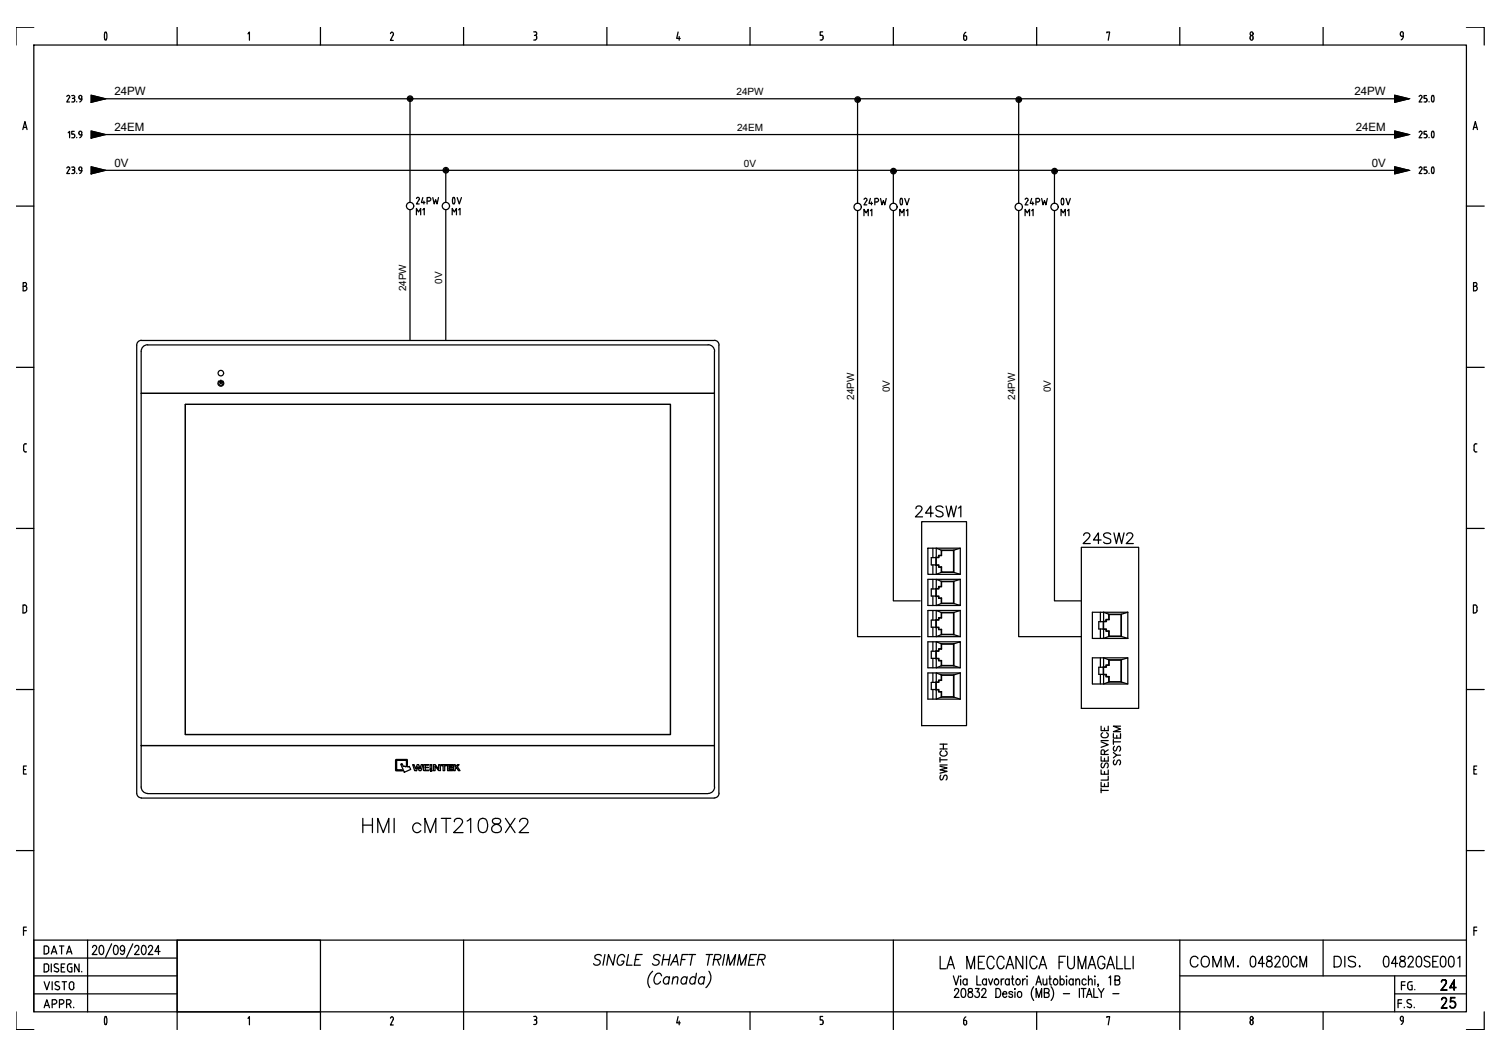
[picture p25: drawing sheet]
<svg xmlns="http://www.w3.org/2000/svg" width="297mm" height="210mm" viewBox="0 0 297 210" stroke-linecap="round" stroke-linejoin="round" font-family="sans-serif">
<defs><g id="words">
<g font-size="2.3">
<text x="22.7" y="18.9">24PW</text>
<text x="268.4" y="18.9">24PW</text>
<text x="22.7" y="26">24EM</text>
<text x="268.6" y="26">24EM</text>
<text x="22.7" y="33.1">0V</text>
<text x="271.8" y="33.1">0V</text>
</g>
<g font-size="2">
<text x="145.9" y="18.9">24PW</text>
<text x="146" y="26">24EM</text>
<text x="147.4" y="33.1">0V</text>
<text x="80.5" y="57.7" transform="rotate(-90 80.5 57.7)">24PW</text>
<text x="87.6" y="56.3" transform="rotate(-90 87.6 56.3)">0V</text>
<text x="176.3" y="77.8" transform="rotate(-90 176.3 77.8)">0V</text>
<text x="208.2" y="77.8" transform="rotate(-90 208.2 77.8)">0V</text>
<text x="169.2" y="79.2" transform="rotate(-90 169.2 79.2)">24PW</text>
<text x="201.2" y="79.2" transform="rotate(-90 201.2 79.2)">24PW</text>
</g>
</g></defs>
<g fill="none" stroke="#000" stroke-width=".25">
<path d="M6.7 8.9h283.9v191.7h-283.9zM6.7 5.4h-3.5v3.5M13.2 19.1l.3-.2a.3 .3 0 0 1 .3 .5M13.7 19.4l-.5 .8h.6M14.2 18.9h.3a.32 .32 0 0 1 .3 .4 .32 .32 0 0 1-.4 .2M14.5 19.5l.3 .3M14.8 19.8v.1M14.8 19.9l-.1 .3h-.5M15.9 19.6h.3M16.2 19.2v.4M16.2 19.2a.34 .34 0 0 0-.4-.2 .34 .34 0 0 0-.2 .4 .34 .34 0 0 0 .3 .2M16.2 19.6v.3l-.4 .3"/>
<path d="M18.1 18.9l2.8 .7-2.8 .7zM20.8 6.4h.3M20.8 7.8h.3M20.8 6.4l-.1 .7 .1 .8M20.9 19.6h255.5M21.1 6.4l.1 .7-.1 .8M35.1 5.4v3.5M49.1 6.7l.3-.4v1.7M63.5 5.4v3.5M77.4 6.7l.3-.3a.38 .38 0 0 1 .2 .6M77.9 6.9l-.5 1.1h.5M81.2 19.6v20.5"/>
<path d="M91.9 5.4v3.5M105.8 6.3h.3a.38 .38 0 0 1 .3 .4 .38 .38 0 0 1-.5 .3M106.1 7l.3 .4M106.3 7.4v.1M106.4 7.5l-.2 .4h-.4M120.3 5.4v3.5M134.4 6.3l-.3 1.3h.7M134.6 7.2v.8M148.6 5.4v3.5M162.5 7.9h.3M162.8 7l.3 .4M163 6.3h-.5v.7h.3"/>
<path d="M163.1 7.4v.1M163.1 7.5l-.3 .4M169.9 19.8v20.5M177 5.4v3.5M191 7.6l.3 .4 .3-.4M191.2 7.1h-.2v.6M191.3 7.1l.2 .1 .1 .2M191.4 6.4l-.4 .4v.3M191.5 7.5v.2M201.9 19.8v20.5M205.4 5.4v3.5M219.3 6.5v-.2h.6l-.3 1.7"/>
<path d="M233.8 5.4v3.5M247.7 7.4l.3-.4 .3 .4M247.7 7.6l.3 .4 .3-.4M247.7 7.4v.2M248.3 7.4v.2M262.2 5.4v3.5M276.4 18.9l2.8 .7-2.8 .7zM277.5 6.7v.3l.3 .2M277.5 6.6l.3-.3 .3 .3M278.1 6.7v.5h-.3M278.1 7.1l-.2 .6-.2 .2M281.2 19.1l.3-.2a.3 .3 0 0 1 .3 .5l-.6 .8h.6"/>
<path d="M282.5 19.5l.2 .1v.5l-.5 .1M282.7 18.9h-.5v.6h.3M283.8 19l-.1 .8 .1 .4 .3-.1M283.8 19h.3M284.1 19l.1 .6-.1 .5M290.6 5.4h3.5v3.5M4.5 25.7l.4-1.6 .5 1.6M4.7 25.3h.6M13.2 33.3l.3-.2a.3 .3 0 0 1 .3 .4M13.5 26.3l.3-.3v1.3M13.7 33.5l-.5 .9h.6M14.2 33.1h.3"/>
<path d="M14.5 26.6l.3 .3M14.5 33.1a.32 .32 0 0 1 .3 .4 .32 .32 0 0 1-.4 .2M14.5 33.7l.3 .3M14.7 26h-.5v.6h.3M14.8 26.9v.1M14.8 34v.1M14.8 27l-.1 .3h-.5M14.8 34.1l-.1 .3h-.5M15.2 20.1v.1M15.2 27.2v.1M15.2 34.3v.1M15.9 26.7h.3"/>
<path d="M15.9 33.8h.3M16.2 26.3v.4M16.2 33.4v.4M16.2 26.3a.34 .34 0 0 0-.4-.2 .34 .34 0 0 0-.2 .4 .34 .34 0 0 0 .3 .2M16.2 33.4a.34 .34 0 0 0-.4-.2 .34 .34 0 0 0-.2 .3 .34 .34 0 0 0 .3 .3M16.2 26.7v.3l-.4 .3M16.2 33.8v.2l-.4 .4M18.1 26l2.8 .7-2.8 .7zM18.1 33.1l2.8 .7-2.8 .7zM20.9 26.7h255.5M20.9 33.8h255.5M82.5 39.3l.3-.2a.3 .3 0 0 1 .3 .5"/>
<path d="M83 39.6l-.5 .8h.6M83.8 39.2l-.3 .9h.7M84 39.9v.5M84.6 39.9h.4M85 39.2h-.4v1.2M85 39.1a.37 .37 0 0 1 .4 .4 .37 .37 0 0 1-.4 .4M85.8 39.2l.2 1.2 .3-.8 .3 .8 .3-1.2M88.3 33.8v6.3M89.7 39.2h.4M89.8 39.2l-.1 .9 .1 .3 .3-.1M90 39.2l.2 .6-.2 .5M90.6 39.2l.4 1.2 .4-1.2"/>
<path d="M171.2 39.5l.3-.2a.3 .3 0 0 1 .3 .5l-.6 .8h.6M172.5 39.3l-.3 1h.7M173.7 39.3h-.3v1.3M173.7 39.3a.37 .37 0 0 1 .4 .4 .37 .37 0 0 1-.4 .3M174.5 39.3l.3 1.3 .2-.8 .3 .8 .3-1.3M177 33.9v6.4M178.4 39.4l.2-.1a.94 .94 0 0 1 0 1.3l-.2-.1M178.5 39.4l-.2 .6 .2 .5M179.3 39.3l.4 1.3 .5-1.3M203.1 39.5l.3-.2a.3 .3 0 0 1 .3 .5M203.7 39.8l-.6 .8h.6M204.4 39.3l-.2 1h.7"/>
<path d="M205.6 39.3h-.3v1.3M205.7 39.3a.37 .37 0 0 1 .3 .4 .37 .37 0 0 1-.3 .3h-.4M206.4 39.3l.3 1.3 .3-.8 .3 .8 .2-1.3M209 33.9v6.4M210.5 39.3h.1a.94 .94 0 0 1 0 1.3l-.2-.1-.1-.5zM211.2 39.3l.5 1.3 .4-1.3M276.4 26l2.8 .7-2.8 .7zM276.4 33.1l2.8 .7-2.8 .7zM281.2 26.2l.3-.2a.3 .3 0 0 1 .3 .5l-.6 .8h.6M281.2 33.3l.3-.2a.3 .3 0 0 1 .3 .4l-.6 .9h.6M282.5 26.6l.3 .3M282.5 33.7l.3 .3"/>
<path d="M282.7 26h-.5v.6h.3M282.7 33.1h-.5v.6h.3M282.8 26.9l-.2 .4h-.4M282.8 34v.1M282.8 34.1l-.2 .3h-.4M283.2 20.1v.1M283.2 27.2v.1M283.2 34.3v.1M283.8 26.1l-.2 .6 .2 .5M283.8 26.1h.3M283.8 27.2h.3M283.8 34.3h.3"/>
<path d="M284.1 26.1l.1 .6-.1 .5M284.1 33.2l.1 .5-.1 .6M284.1 33.2l-.3-.1-.1 .4 .1 .8M291.9 25.7l.4-1.6 .5 1.6M292 25.3h.6M3.2 40.9h3.5M4.6 56.8h.3M4.9 56h-.3v1.6h.3M5 56a.38 .38 0 0 1 .3 .4 .38 .38 0 0 1-.3 .3 .45 .45 0 0 1 .3 .5 .45 .45 0 0 1-.3 .4M81.2 41.6v25.9M82.5 42.6v-1.3l.4 .7 .5-.7v1.3M83.8 41.6l.3-.3v1.3"/>
<path d="M88.3 41.6v25.9M89.6 42.6v-1.3l.4 .7 .5-.7v1.3M90.9 41.6l.3-.3v1.3M169.9 41.8v84.4h12.5M171.2 42.8v-1.3l.4 .7 .4-.7v1.3M172.5 41.8l.3-.3v1.3M172.7 40v.6M173.4 40h.3M177 41.8v77.3h5.4M178.3 42.8v-1.3l.4 .7 .4-.7v1.3M179.6 41.8l.3-.3v1.3M201.9 41.8v84.4h12.4"/>
<path d="M203.1 42.8v-1.3l.5 .7 .4-.7v1.3M204.4 41.8l.3-.3v1.3M204.6 40v.6M209 41.8v77.3h5.3M210.3 42.8v-1.3l.4 .7 .4-.7v1.3M211.5 41.8l.3-.3v1.3M290.6 40.9h3.5M292 56.8h.3M292.3 56h-.3v1.6h.3M292.4 56a.38 .38 0 0 1 .3 .4 .38 .38 0 0 1-.3 .3 .45 .45 0 0 1 .3 .5 .45 .45 0 0 1-.3 .4M3.2 72.8h3.5M27.1 68.4v88.8a.93 .93 0 0 0 .9 1"/>
<path d="M28 78h113.6v69.8h-113.6zM28 69.6v8.4h113.6v-8.4M28 67.5h113.6a.93 .93 0 0 1 .9 .9M28 67.5a.93 .93 0 0 0-.9 .9M29.2 68.4h111.1M29.3 68.3a1.29 1.29 0 0 0-1.3 1.3M43.4 75.5l.1 .2M43.4 75.5a.58 .58 0 0 0-.1 .9 .58 .58 0 0 0 .9 0 .58 .58 0 0 0-.1-.9M43.5 75.7a.41 .41 0 0 0 0 .5 .41 .41 0 0 0 .6 0 .41 .41 0 0 0-.1-.5M43.7 75.4h.2l-.1 .6zM44.1 75.5l-.1 .2M140.3 68.3a1.29 1.29 0 0 1 1.3 1.3"/>
<path d="M142.5 68.4v88.8a.93 .93 0 0 1-.9 1M290.6 72.8h3.5M4.7 88.4v.8a.42 .42 0 0 0 .6 .4M5 88h.3M5 87.9l-.3 .5M36.7 80.2h96.2v65.4h-96.2zM292.1 88.4v.8a.42 .42 0 0 0 .6 .4M292.4 88h.3M292.4 87.9l-.3 .5M3.2 104.7h3.5M4.9 119.9h-.3v1.6h.3M4.9 119.9l.3 .2 .1 .3"/>
<path d="M181.5 100.8l.1-.3 .3-.2 .6 .1a.47 .47 0 0 1 .1 .7l-1.2 1.3h1.4M182.6 103.4h8.9v40.4h-8.9zM183.9 108.7h6.4v5.1h-6.4zM184.9 108.7v1.8M184.9 112v1.8M184.9 114.8v1.9M184.9 118.1v1.9M184.9 101.7h-1.5l1-1.4v2.1M185.5 110.5h-1v1.5h1M185.5 116.7h-1v1.4h1M185.5 110.5h.6v-.4h.5v-1h2.3v4.3h-2.3v-1h-.5v-.4h-.6M185.5 116.7h.6v-.4h.5v-1h2.3v4.3h-2.3v-1.1h-.5v-.4h-.6"/>
<path d="M186.5 115.2l-1-.4v5.2l1-.4M186.5 115.2v1h-.5v.5h-.5v1.5h.5v.4h.5v1M186.5 109h2.5M186.5 119.6h2.5M186.5 115.2h2.5M186.9 100.6a.78 .78 0 0 0-.8-.3 .78 .78 0 0 0-.6 .5l.3 .4a1.13 1.13 0 0 1 1.1 .6v.3a.9 .9 0 0 1-1.4 0M187.5 100.3l.5 2.1 .5-2.1 .5 2.1 .5-2.1M189 109v4.5h-2.5l-1 .3v-5.1l1 .3v1.1h-.5v.4h-.5v1.5h.5v.4h.5v1.1M189 115.2l1.3-.4v5.2l-1.3-.4M189 113.5l1.3 .3M189 115.2v4.4M189.9 100.7l.5-.4v2.1"/>
<path d="M190.3 108.7l-1.3 .3M190.3 114.8h-6.4v5.2h6.4M214.3 108.5h11.3v31.9h-11.3zM214.7 106.1l.1-.3a.66 .66 0 0 1 1.1 0l.1 .2-.1 .4-1.3 1.3h1.4M218.2 107h-1.5l1-1.4v2.1M220.1 105.9a.8 .8 0 0 0-1.4 .2l.2 .3 1 .5a.53 .53 0 0 1 0 .8 1.13 1.13 0 0 1-1.2-.2M220.7 105.6l.5 2.1 .5-2.1 .6 2.1 .4-2.1M223.3 106.1v-.3l.4-.2 .6 .1a.47 .47 0 0 1 .1 .7l-1.2 1.3h1.4M290.6 104.7h3.5M3.2 136.7h3.5M5.3 120.4v.6M5.3 121l-.1 .2-.3 .3"/>
<path d="M184.9 121v1.9M184.9 124.3v1.9M184.9 127.2v1.9M184.9 130.5v1.9M184.9 133.4v1.9M184.9 136.7v1.9M185.5 135.3h-1v1.4h1M185.5 122.9h-1v1.4h1M185.5 129.1h-1v1.4h1M185.5 122.9h.6v-.4h.5v-1h2.3v4.2h-2.3v-1h-.5v-.4h-.6M185.5 129.1h.6v-.4h.5v-1h2.3v4.2h-2.3v-1h-.5v-.4h-.6M185.5 135.3h.6v-.4h.5v-1.1h2.3v4.3h-2.3v-1h-.5v-.4h-.6"/>
<path d="M186.5 121.4v1h-.5v.4h-.5v1.6h.5v.4h.5v1M186.5 127.6v1h-.5v.4h-.5v1.6h.5v.4h.5v1M186.5 133.8v1h-.5v.4h-.5v1.5h.5v.5h.5v1M186.5 121.4l-1-.4v5.2l1-.4M186.5 127.6l-1-.4v5.2l1-.4M186.5 133.8l-1-.4v5.2l1-.4M186.5 121.4h2.5M186.5 125.8h2.5M186.5 132h2.5M186.5 127.6h2.5M186.5 133.8h2.5M186.5 138.2h2.5"/>
<path d="M189 127.6l1.3-.4v5.2l-1.3-.4M189 121.4v4.4M189 127.6v4.4M189 133.8v4.4M189 125.8l1.3 .4M189 138.2l1.3 .4M190.3 121h-6.4v5.2h6.4M190.3 127.2h-6.4v5.2h6.4M190.3 133.4h-6.4v5.2h6.4M190.3 121v5.2M190.3 133.4v5.2M190.3 121l-1.3 .4"/>
<path d="M190.3 133.4l-1.3 .4M218.1 121.4v1.8M218.1 124.7v1.8M218.1 130.4v1.9M218.1 133.7v1.9M218.6 123.2h-.9v1.5h.9M218.6 132.3h-.9v1.4h.9M218.7 123.2h.6v-.4h.5v-1h2.3v4.3h-2.3v-1h-.5v-.4h-.6M218.7 132.3h.6v-.4h.5v-1.1h2.3v4.3h-2.3v-1h-.5v-.4h-.6M219.7 121.7v1.1h-.6v.4h-.5v1.5h.5v.4h.6v1.1M219.7 130.8v1h-.6v.4h-.5v1.5h.5v.5h.6v1M219.7 126.2h2.5"/>
<path d="M219.7 121.7h2.5M219.7 121.7l-1-.3v5.1l1-.3M219.7 130.8l-1-.4v5.2l1-.4M219.7 135.2h2.5M219.7 130.8h2.5M222.2 130.8l1.3-.4v5.2l-1.3-.4M222.2 121.7v4.5M222.2 130.8v4.4M222.2 126.2l1.3 .3M223.5 121.4h-7v5.1h7M223.5 121.4v5.1M223.5 121.4l-1.3 .3"/>
<path d="M223.5 130.4h-7v5.2h7M290.6 136.7h3.5M292.7 121l-.1-.9-.1-.1-.5-.1v1.6h.3M292.7 121l-.1 .2-.3 .3M4.7 152.5h.4M5.2 151.8h-.5v1.6h.5M28 158.2h113.5M29.3 157.3a1.29 1.29 0 0 1-1.3-1.3v-8.2h113.6v8.2a1.22 1.22 0 0 1-1.3 1.3h-111.1M78.4 150.6l2.3-.1v1.2l-.2 .1v-1.1h-1.9v1.8l1.1 .1 .1 .2h-1.4zM79.4 151.5l.3-.2 .2 .6 .4-.1 .1 .2 .3-.1 .1 .1 .3-.1 .3 .6-1.3 .6zM81.8 151.6h.3l.3 .8 .3-.8h.3l.2 .8 .3-.8h.3l-.4 1.2h-.4l-.2-.8-.2 .8h-.4zM83.9 151.6h1.1h-.8v.5h.7l-.7 .1v.4h.8v.2l-1-.1z"/>
<path d="M85.2 152.5l.4 .1 .1 .2-.4 .1zM85.2 151.6h.3v.8h-.3zM85.9 151.6h.4l.6 .9v-.9h.3l.1 1.2-.4-.1-.7-.9v1h-.3zM87.4 151.6h1.1v.2h-.4v1h-.3v-1h-.4zM88.7 151.6h1v.2h-.7v.2h.6v.2h-.6v.3h.7v.3h-1zM89.9 151.6h.3v.4l.5-.4h.3l-.4 .3 .6 .9h-.4l-.3-.6-.3 .2v.4h-.3zM186.3 151.9l1.4 .3-1.4 .4 1.4 .3-1.4 .3M186.3 151.6h1.4M186.3 150.6h1.4M186.3 150.1v1M186.3 148.4h1.4M186.3 147.5h1.4"/>
<path d="M186.4 153.6l-.1 .4a.43 .43 0 0 0 .3 .6l.2-.2 .3-.6 .4-.2a.62 .62 0 0 1 0 1M186.6 148.8a.53 .53 0 0 0-.3 .6 .53 .53 0 0 0 .5 .5h.3a.52 .52 0 0 0 .6-.5 .52 .52 0 0 0-.4-.6M186.9 147.5v.9M218.2 155v.9h1.4v-.9M218.2 152.6v.9h1.4v-.9M218.2 150v.8h1.4v-.8M218.2 147l1.4 .6-1.4 .5M218.2 143.9v.9h1.4v-.9M218.2 156.7h1.4M218.2 156.2v.9M218.2 146.8h1.4M218.4 151.2a.55 .55 0 0 0 .1 1l.2-.2 .3-.6 .4-.2a.62 .62 0 0 1 0 1"/>
<path d="M218.5 145.2a.51 .51 0 0 0-.3 .6 .51 .51 0 0 0 .5 .4h.4a.5 .5 0 0 0 .5-.4 .5 .5 0 0 0-.3-.6M218.9 149.5l-.1-.8h-.5l-.1 .8h1.4M218.9 144.3v.5M218.9 150.3v.5M218.9 152.9v.6M218.9 155.4v.5M219.6 153.8v.8h-1.4M219.6 148.6l-.7 .5M220.6 149.2l.7 .5-.7 .5M220.6 145.4v.9h1.4v-.9M220.6 147h1.4M220.6 146.6v.9"/>
<path d="M220.8 150.6a.55 .55 0 0 0 .1 1l.3-.2 .2-.6 .4-.2a.62 .62 0 0 1 0 1M220.8 147.9a.54 .54 0 0 0-.2 .5 .54 .54 0 0 0 .3 .5l.3-.3 .2-.5 .4-.2a.62 .62 0 0 1 0 1M221.3 149.7h.7M221.3 145.8v.5M222 143.9h-1.4l1.4 .6-1.4 .5h1.4M292.1 152.5h.4M292.6 151.8h-.5v1.6h.5M3.2 168.6h3.5M71.9 162.2v2.8M71.9 163.5h1.9M73.8 162.2v2.8M74.9 165v-2.8l1.1 2.8 1-2.8v2.8"/>
<path d="M78.1 162.2v2.8M83.4 163.5a.91 .91 0 0 0-1.3-.1 .91 .91 0 0 0 0 1.4 .91 .91 0 0 0 1.3-.2M84.2 165v-2.8l1.1 2.8 1.1-2.8v2.8M87.5 162.2h1.8M88.4 162.2v2.8M90 162.9a.6 .6 0 0 1 .6-.7h.5a.66 .66 0 0 1 .4 1.1l-1.6 1.7h1.9M92.6 162.7l.7-.5v2.8M95.1 162.3a.91 .91 0 0 1 1.4 .4 2.35 2.35 0 0 1-.3 2.2 .95 .95 0 0 1-1.3-.4 2.51 2.51 0 0 1 .2-2.2zM97.7 162.3a.54 .54 0 0 0 .3 1 1.21 1.21 0 0 1 1.3 1.2 1 1 0 0 1-1.1 .6 1 1 0 0 1-.8-1 1.4 1.4 0 0 1 1.4-.8 .55 .55 0 0 0 .3-1l-.4-.1zM100.2 162.2l1.9 2.8M102.1 162.2l-1.9 2.8M103 162.9a.66 .66 0 0 1 .5-.7h.6a.66 .66 0 0 1 .4 1.1l-1.6 1.7h1.8"/>
<path d="M290.6 168.6h3.5M4.7 184.5h.5M5.2 183.8h-.5v1.6M6.7 189.9h28.4M6.7 193.4h28.4M6.7 197h28.4M8.7 199.7l.6-1.5 .5 1.5M8.7 194.6l.6 1.6 .5-1.6M8.9 199.3h.8M9.2 187.5h-.5v1.6h.5M9.2 191.1h-.5v1.6h.5M9.2 187.5l.2 .1 .3 .4"/>
<path d="M9.2 191l.2 .1 .3 .4M9.6 188v.6M9.6 191.5v.7M9.7 188.6l-.1 .2-.4 .3M9.7 192.1l-.3 .5h-.2M10.2 189.1l.5-1.6 .6 1.6M10.2 191.1v1.6M10.3 188.7h.8M10.3 199h.5M10.3 194.6v1.6M10.7 192.4l.6 .2M10.8 198.2h-.5v1.5"/>
<path d="M10.8 198.1a.44 .44 0 0 1 .5 .5 .44 .44 0 0 1-.5 .4M10.9 191.7l.5 .3M11.1 191l.4 .1M11.1 195.3l.5 .2M11.1 191l-.4 .3 .2 .4M11.4 192l.2 .4-.3 .3M11.6 195.5a.41 .41 0 0 1 .1 .6 .41 .41 0 0 1-.6 0l-.2-.1M11.7 194.6a.43 .43 0 0 0-.6 0 .43 .43 0 0 0 0 .7M11.8 187.5h.9M11.8 199h.4M12.1 191.8h.6M12.2 198.2h-.4v1.5"/>
<path d="M12.2 187.5v1.6M12.2 198.1a.44 .44 0 0 1 .5 .5 .44 .44 0 0 1-.5 .4M12.3 194.6h.9M12.7 194.6v1.6M12.8 191.1h-.7v1.6h.7M13.2 189.1l.5-1.6 .6 1.6M13.2 199h.4M13.3 188.7h.8M13.4 191.5v.7M13.4 192.2l.1 .2 .3 .2M13.6 198.2h-.4v1.5M13.6 198.1a.44 .44 0 0 1 .5 .5 .44 .44 0 0 1-.5 .4"/>
<path d="M13.7 199l.4 .7M13.7 195.1v.7M13.8 195a.44 .44 0 0 1 .4-.4 .44 .44 0 0 1 .4 .4M13.8 195.7a.44 .44 0 0 0 .4 .5 .44 .44 0 0 0 .4-.5M13.8 191.1h.5M13.8 191l-.3 .2-.1 .3M14 191.8h.3v.9h-.5M14.6 195.1v.7M14.6 199.6v.1M15.7 191.1v1.6l-.9-1.6v1.6M16.2 192.5v.2M17.4 186.3v14.3"/>
<path d="M18.3 187.8v-.1a.43 .43 0 0 1 .7-.3 .43 .43 0 0 1 .1 .7l-.8 1.1h.9M19.8 187.5l.4-.1a1.22 1.22 0 0 1 0 1.8h-.2a1.29 1.29 0 0 1-.2-1.7zM22.1 187.1l-1.2 2.7M22.6 187.5l.4-.1a1.16 1.16 0 0 1 0 1.8h-.1a1.4 1.4 0 0 1-.3-1.7zM24.7 188l-.2 .4a.49 .49 0 0 1-.7-.4 .49 .49 0 0 1 .7-.5 1.29 1.29 0 0 1-.2 1.7l-.4-.3M26.3 187.1l-1.2 2.7M26.7 187.8l.3-.4 .5 .2v.5l-.8 1.1h.9M28.2 187.5l.3-.1a1.16 1.16 0 0 1 0 1.8h-.1a1.34 1.34 0 0 1-.2-1.7zM29.4 187.8v-.1a.43 .43 0 0 1 .6-.3 .43 .43 0 0 1 .2 .7l-.8 1.1h.9M31.7 188.6h-1l.7-1.2v1.8M35.1 186.3v17.8M35.1 186.3h28.4v14.3h-28.4z"/>
<path d="M91.9 186.3v17.8M119.2 189.5a.69 .69 0 0 0-.8-.3 .69 .69 0 0 0-.5 .7l.8 .4a.54 .54 0 0 1 .2 .6 .54 .54 0 0 1-.5 .4l-.6-.1-.2-.2M119.9 189.2l-.4 2.1M121.9 189.2l-.4 2.1-.9-2.1-.4 2.1M123.8 189.7l-.2-.4a.85 .85 0 0 0-1.2 .7 .98 .98 0 0 0 .3 1.3 .81 .81 0 0 0 .9-.8h-.4M124.5 189.2l-.4 2.1h1.1M125.9 190.2h.7M127.2 189.2h-1.1l-.4 2.1h1.2M129.3 192.5a2.47 2.47 0 0 0-.5 3.3M130.8 189.5a.69 .69 0 0 0-.8-.3 .69 .69 0 0 0-.4 .7l.8 .4a.54 .54 0 0 1 .2 .6 .54 .54 0 0 1-.5 .4l-.7-.1-.1-.2M131.1 193.4l-.2-.4a.83 .83 0 0 0-1.2 .7 1.1 1.1 0 0 0 .3 1.4 .83 .83 0 0 0 .9-.6M131.4 190.2h1.2"/>
<path d="M131.6 189.2l-.4 2.1M132.6 193.9a.71 .71 0 0 0-1 0 .71 .71 0 0 0 .1 1 .56 .56 0 0 0 .8-.2M132.7 193.6l-.3 1.5M132.8 189.2l-.4 2.1M132.9 191.3l1.1-2.1 .4 2.1M133.3 190.6h.9M133.4 194l.5-.4 .4 .1-.1 1.4M133.4 193.6l-.2 1.5M135 190.2h.7M136.1 193.9a.52 .52 0 0 0-.5-.3 .52 .52 0 0 0-.5 .3 .64 .64 0 0 0-.2 .7 .64 .64 0 0 0 .6 .5l.5-.4M136.2 193.6l-.3 1.5M136.4 189.2h-1.2l-.4 2.1"/>
<path d="M136.6 189.2h1.2M137.2 189.2l-.4 2.1M137.8 193.9a.52 .52 0 0 0-.5-.3 .52 .52 0 0 0-.5 .3 .64 .64 0 0 0-.1 .7 .64 .64 0 0 0 .6 .5l.4-.4M138 192.9l-.3 2.2M139.6 193.9l-.2-.2a.75 .75 0 0 0-.9 .4 .75 .75 0 0 0 .2 1h.3l.4-.4M139.6 193.6l-.2 1.5M139.9 189.2h1.3M140.5 192.5a2.39 2.39 0 0 1-.6 3.3M140.6 189.2l-.4 2.1M141.5 190.2h.8a.5 .5 0 0 0 .5-.4 .5 .5 0 0 0-.3-.6h-.8l-.4 2.1M142.1 190.2l.5 1.1M143.6 189.2l-.4 2.1"/>
<path d="M143.9 191.3l.4-2.1 .4 2.1 1.1-2.1-.4 2.1M146.1 191.3l.4-2.1 .4 2.1 1.1-2.1-.4 2.1M148.5 190.2h.8M149.9 189.2h-1.2l-.4 2.1h1.2M150.2 190.2h.9a.56 .56 0 0 0 .4-.9l-1.1-.1-.4 2.1M150.9 190.2l.4 1.1M177 186.3v17.8M186.3 189.5v2.5h1.1M187.6 192l.8-2.5 .7 2.5M187.9 191.2h.9M188.9 193.4l.6 1.8 .5-1.8M189.2 196.4v-.3a.42 .42 0 0 1 .6-.1 .42 .42 0 0 1 .1 .6l-.8 1.1h.9"/>
<path d="M190.4 193.4v.2zM190.4 194.1v1.1M190.6 196l.4-.1a1.18 1.18 0 0 1 0 1.8h-.1a1 1 0 0 1-.4-1.4zM191.6 192v-2.5l.8 2.5 .7-2.5v2.5M191.6 194.3a.4 .4 0 0 0-.3-.3 .4 .4 0 0 0-.4 .3l-.1 .4a.53 .53 0 0 0 .5 .5l.3-.2M191.6 194v1.2M191.9 196v.5a.63 .63 0 0 1 .8 .4 .63 .63 0 0 1-.3 .8 .56 .56 0 0 1-.6-.6 .56 .56 0 0 1 .7-.5 .39 .39 0 0 0 .1-.6zM193.3 195.9h.7l-.4 .7a.53 .53 0 0 1 .5 .8 .53 .53 0 0 1-1 0M193.6 193.4v1.8h.8M193.9 190.7h.7M194.6 196.4l.1-.4a.49 .49 0 0 1 .7 .2 .49 .49 0 0 1-.2 .6l-.7 .9h.9M195.1 189.5h-1.2v2.5h1.2"/>
<path d="M195.5 194.3a.4 .4 0 0 0-.4-.3 .4 .4 0 0 0-.4 .3v.4a.53 .53 0 0 0 .5 .5l.3-.2M195.5 194v1.2M195.9 194l.4 1.2 .4-1.2M197 190.1a.65 .65 0 0 0-1-.4 1.65 1.65 0 0 0 .1 2.3 .68 .68 0 0 0 .9-.6M197.1 194.3a.4 .4 0 0 1 .4-.3 .4 .4 0 0 1 .3 .3l.1 .4a.53 .53 0 0 1-.5 .5l-.3-.2zM197.3 195.9a.93 .93 0 0 1 1 .5 .93 .93 0 0 1-.1 1l-.4 .3h-.5zM198.4 194v1.2M198.7 197h.8l-.1-.3a.55 .55 0 0 0-.8 .3 .55 .55 0 0 0 .6 .7l.3-.3M198.9 194a.48 .48 0 0 0-.5 .6M199 190.1a.65 .65 0 0 0-1.1-.4 1.65 1.65 0 0 0 .2 2.3 .68 .68 0 0 0 .9-.6M199.4 192l.7-2.5 .8 2.5M199.6 191.2h1"/>
<path d="M200 194.3l-.1-.2a.38 .38 0 0 0-.7 .2v.3a.5 .5 0 0 0 .5 .6l.3-.2M200 194v1.2M200.4 194h.5M200.6 193.4v1.5l.1 .2 .2 .1M200.7 196.8a.4 .4 0 0 0-.4-.3 .4 .4 0 0 0-.4 .3l.2 .2 .5 .2 .1 .2a.4 .4 0 0 1-.4 .3 .4 .4 0 0 1-.4-.3M201.1 195.9v.2zM201.1 196.6v1.1M201.4 194.3l.1-.2a.36 .36 0 0 1 .6 .2l.1 .4a.53 .53 0 0 1-.6 .5l-.2-.2zM201.8 196.6a.53 .53 0 0 1 .7 .5 .53 .53 0 0 1-.7 .5l-.2-.4zM202.6 194v1.2M202.7 189.5v2.5l-1.4-2.5v2.5M203.2 194a.53 .53 0 0 0-.6 .6"/>
<path d="M203.4 189.5v2.5M203.5 193.4v.2zM203.5 194.1v1.1M204.8 195.6a2.22 2.22 0 0 0 0 2.7M205.3 195.2l.5-1.8 .6 1.8M205.3 197.7v-1.8l.5 1.8 .6-1.8v1.8M205.5 190.1a.65 .65 0 0 0-1-.4 1.65 1.65 0 0 0 .1 2.3 .68 .68 0 0 0 .9-.6M205.5 194.6h.7M205.9 192l.8-2.5 .7 2.5M206.2 191.2h.9M206.7 194l.1 1.1 .3 .1 .3-.3M206.9 196.8l.9-.1 .1-.3-.1-.4-.9-.1v1.8h.6l.3-.2 .1-.4-.4-.3"/>
<path d="M207.4 194v1.2M207.9 194h.4M208 193.4v1.5l.1 .2 .3 .1M208.3 195.6a2.09 2.09 0 0 1 0 2.7M208.9 194.1a.38 .38 0 0 1 .7 .2v.4a.53 .53 0 0 1-.5 .5l-.4-.5zM209.9 190.7h.7M210.1 194.3a.4 .4 0 0 1 .3-.3 .4 .4 0 0 1 .4 .3l.1 .4a.53 .53 0 0 1-.5 .5l-.3-.2M210.1 193.4v1.8M210.7 197h1.2M211.1 189.5h-1.2v2.5M211.3 193.4v.2zM211.3 194.1v1.1"/>
<path d="M211.6 189.5v1.8a.67 .67 0 0 0 .6 .7 .67 .67 0 0 0 .7-.7v-1.8M212.7 194.3a.4 .4 0 0 0-.4-.3 .4 .4 0 0 0-.4 .3l-.1 .4a.53 .53 0 0 0 .6 .5l.3-.2M212.7 194v1.2M213.2 194.4l.3-.4 .4 .1v1.1M213.2 194v1.2M213.6 192v-2.5l.8 2.5 .8-2.5v2.5M213.9 195.9v1.8M214.2 195.9h1M214.7 195.9v1.8M215.2 194.3a.42 .42 0 0 0-.4-.3 .42 .42 0 0 0-.3 .3l-.1 .3a.5 .5 0 0 0 .5 .6l.3-.2M215.3 197.7l.6-1.8 .5 1.8M215.5 197.1h.7"/>
<path d="M215.6 192l.8-2.5 .7 2.5M215.7 194.4l.3-.4 .4 .1v1.1M215.7 193.4v1.8M215.9 191.2h1M216.7 195.9v1.8h.9M217 193.4v.2zM217 194.1v1.1M217.7 195.1l-.1 .1-.1-.1h.2l-.2 .4M217.7 195.9l.5 .9v.9M218.8 195.9l-.6 .9M218.9 190.1a.65 .65 0 0 0-1-.4 1.65 1.65 0 0 0 .2 2.3 .73 .73 0 0 0 .8-.9h-.4M219.3 192l.8-2.5 .7 2.5"/>
<path d="M219.6 191.2h1M219.7 193.8l.4-.4v1.8M220.5 197h1.2M220.9 194.3l.9-.1 .1-.2-.1-.4-.2-.2h-.7v1.8h.7l.2-.1 .1-.5-.3-.3M221.3 189.5v2.5h1.2M222.9 189.5v2.5h1.1M224.5 189.5v2.5M233.8 193.4h56.8M233.8 186.3v17.8M237.4 190a.78 .78 0 0 0-.9-.4 .78 .78 0 0 0-.6 .8 .9 .9 0 0 0 .3 1.1 .9 .9 0 0 0 1.1-.1l.1-.2M238.2 189.8a.9 .9 0 0 1 1.2-.1 .9 .9 0 0 1 .2 1.2 .81 .81 0 0 1-.8 .8 .81 .81 0 0 1-.8-.8zM240.3 191.7v-2.2l.9 2.2 .8-2.2v2.2"/>
<path d="M242.8 191.7v-2.2l.8 2.2 .8-2.2v2.2M245.2 191.6l.1-.1 .1 .1-.1 .1zM248 189.7l.4-.2a.96 .96 0 0 1 .4 1.2l-.2 .9-.4 .1a.96 .96 0 0 1-.5-1.2zM250.5 191h-1.2l.9-1.5v2.2M251.1 189.7a.49 .49 0 0 0 .2 .7 .66 .66 0 0 1 .8 .6 .66 .66 0 0 1-.7 .7 .69 .69 0 0 1-.4-.9 .69 .69 0 0 1 .8-.4 .43 .43 0 0 0 .2-.5 .43 .43 0 0 0-.3-.4zM252.7 190l.1-.3a.57 .57 0 0 1 .8 .2 .57 .57 0 0 1-.2 .7l-.8 1.1h1.1M254.5 189.7l.3-.2a.96 .96 0 0 1 .5 1.2l-.2 .9-.4 .1a.96 .96 0 0 1-.5-1.2zM257 190a.62 .62 0 0 0-.7-.4 .62 .62 0 0 0-.5 .8 .89 .89 0 0 0 .8 1.3l.4-.5M257.6 191.7v-2.2l.7 2.2 .6-2.2v2.2M262.2 186.3v7.1M264.4 189.5h.7a1.13 1.13 0 0 1 .7 1.1 1.13 1.13 0 0 1-.7 1.1h-.7zM266.5 189.5v2.2"/>
<path d="M268.6 189.8a.82 .82 0 0 0-1.4 .2l.2 .4 .8 .2a.56 .56 0 0 1 .4 .8 .97 .97 0 0 1-1.4 0M269.4 191.5l.1 .1-.1 .1zM274.4 189.7l.4-.2a1 1 0 0 1 .4 1.2l-.2 .9-.4 .1a1.25 1.25 0 0 1-.4-1.8zM276.4 197h14.2M276.4 193.4v7.2M277 191h-1.3l.8-1.5v2.2M277 198.9h.7M277.5 189.7a.45 .45 0 0 0 .2 .7 .66 .66 0 0 1 .8 .6 .66 .66 0 0 1-.7 .7 .68 .68 0 0 1-.4-.9 .68 .68 0 0 1 .8-.4 .43 .43 0 0 0 .2-.5 .43 .43 0 0 0-.3-.4zM277.7 195.3h.7M277.7 198.2h-.7v1.5M278.3 199.6v.1M278.4 194.6h-.7v1.6"/>
<path d="M278.8 199.5l.6 .2M279 190v-.1a.54 .54 0 0 1 .7-.4l.3 .3a.75 .75 0 0 1-.2 .8l-.8 1.1h1.1M279.2 198.1l-.3 .2-.1 .3 .9 .7-.1 .3-.3 .1M279.2 198.1l.4 .1M279.6 195.3h.2v.9l-.6-.1-.2-.4M279.8 194.6l-.6 .1-.2 .1-.1 1M280.2 199.6v.1M280.4 196.1v.1M280.8 189.7l.5-.2a1.44 1.44 0 0 1 0 2.2h-.2a.96 .96 0 0 1-.5-1.2zM283.4 189.8a.57 .57 0 0 0-.8-.2 .57 .57 0 0 0-.3 .7l.7 .3a.55 .55 0 0 1 .3 .7 .55 .55 0 0 1-.7 .4l-.4-.3M283.9 190.6h.7M285 189.5h-1.1v2.2h1.1"/>
<path d="M285.6 196.2h1.1v.1h-1.2l.8-1a.6 .6 0 0 0 0-1.1l-.5 .1-.2 .4 .2-.5a.59 .59 0 0 1 .8 .2 .59 .59 0 0 1-.2 .9l-.8 1M285.6 189.7l.4-.2a.96 .96 0 0 1 .5 1.2l-.2 .9-.4 .1a.96 .96 0 0 1-.5-1.2zM285.6 199.7l1.2 .1h-1.2l.7-1a.65 .65 0 0 0 0-1h-.3l-.4 .4 .1-.3 .3-.2h.3l.3 .2a.81 .81 0 0 1-.2 .9l-.8 1M287.3 189.7l.4-.2a.96 .96 0 0 1 .4 1.2l-.2 .9-.4 .1a.96 .96 0 0 1-.5-1.2zM287.3 195.7h1.2v.1h-1.3l1-1.6v2.1l-.1-1.8-.8 1.3M287.4 199.5l.2 .2M288 198.5a.71 .71 0 0 1 0 1.2M288.4 198.9a.65 .65 0 0 0-1-.3v-.9h.9v.1h-.8l-.1 .7a.7 .7 0 0 1 1.1 .6 .7 .7 0 0 1-1.1 .5l-.1-.2h.1a.54 .54 0 0 0 .8 .2l.2-.3M288.9 189.9l.4-.4v2.2M290.6 186.3h-283.9v14.3M292.1 184.5h.5M292.6 183.8h-.5v1.6"/>
<path d="M3.2 200.6v3.5h3.5M20.8 201.6h.3M20.8 203h.3M20.8 201.6l-.1 .7 .1 .7M21.1 201.6l.1 .7-.1 .7M49.1 201.9l.3-.4v1.6M63.5 200.6v3.5M77.4 201.8l.3-.3a.38 .38 0 0 1 .2 .6M77.9 202.1l-.5 1.1h.5M105.8 201.5h.2M106.1 201.4a.38 .38 0 0 1 .3 .5 .38 .38 0 0 1-.5 .3M106.1 202.1l.3 .4"/>
<path d="M106.3 202.5v.2M106.4 202.7l-.2 .3-.4 .1M120.3 200.6v3.5M134.4 201.5l-.3 1.2h.7M134.6 202.4v.7M148.6 200.6v3.5M162.5 203.1h.3M162.8 202.1l.3 .4M163 201.5h-.5v.7h.3M163.1 202.5v.2M163.1 202.7l-.3 .4M191 202.2l.1 .9h.3l.2-.3"/>
<path d="M191 202.2h.2M191.3 202.3h.2l.1 .3M191.4 201.6l-.4 .4v.3M191.5 202.6v.2M205.4 200.6v3.5M219.3 201.7v-.2h.6l-.3 1.6M247.7 202.7l.3 .4 .3-.4M248.3 202.6v.1M248.3 202.5l-.3-.3-.2 .2-.1 .3M262.2 200.6v3.5M277.5 202l.3 .4M277.8 202.4h.3"/>
<path d="M278.1 201.8v.5M278.1 201.8l-.3-.4-.3 .2v.4M278.1 202.3l-.2 .6-.2 .2M294.1 200.6v3.5h-3.5"/>
<circle cx="81.3" cy="19.6" r=".55"/>
<circle cx="81.3" cy="19.6" r=".37"/>
<circle cx="81.3" cy="19.6" r=".19"/>
<circle cx="170" cy="19.7" r=".55"/>
<circle cx="170" cy="19.7" r=".37"/>
<circle cx="170" cy="19.7" r=".19"/>
<circle cx="201.9" cy="19.7" r=".55"/>
<circle cx="201.9" cy="19.7" r=".37"/>
<circle cx="201.9" cy="19.7" r=".19"/>
<circle cx="248" cy="6.7" r=".34"/>
<circle cx="88.4" cy="33.7" r=".55"/>
<circle cx="88.4" cy="33.7" r=".37"/>
<circle cx="88.4" cy="33.7" r=".19"/>
<circle cx="177" cy="33.9" r=".55"/>
<circle cx="177" cy="33.9" r=".37"/>
<circle cx="177" cy="33.9" r=".19"/>
<circle cx="209" cy="33.9" r=".55"/>
<circle cx="209" cy="33.9" r=".37"/>
<circle cx="209" cy="33.9" r=".19"/>
<circle cx="81.3" cy="40.8" r=".72"/>
<circle cx="88.4" cy="40.8" r=".72"/>
<circle cx="170" cy="41" r=".72"/>
<circle cx="177" cy="41" r=".72"/>
<circle cx="201.9" cy="41" r=".72"/>
<circle cx="209" cy="41" r=".72"/>
<circle cx="43.8" cy="74" r=".55"/>
<circle cx="248" cy="201.8" r=".34"/>
</g>
<path d="M18.1 18.9l2.8 .7-2.8 .7zM276.4 18.9l2.8 .7-2.8 .7zM18.1 26l2.8 .7-2.8 .7zM18.1 33.1l2.8 .7-2.8 .7zM276.4 26l2.8 .7-2.8 .7zM276.4 33.1l2.8 .7-2.8 .7z" fill="#000" stroke="#000" stroke-width=".2"/>
<use href="#words"/>
</svg>
